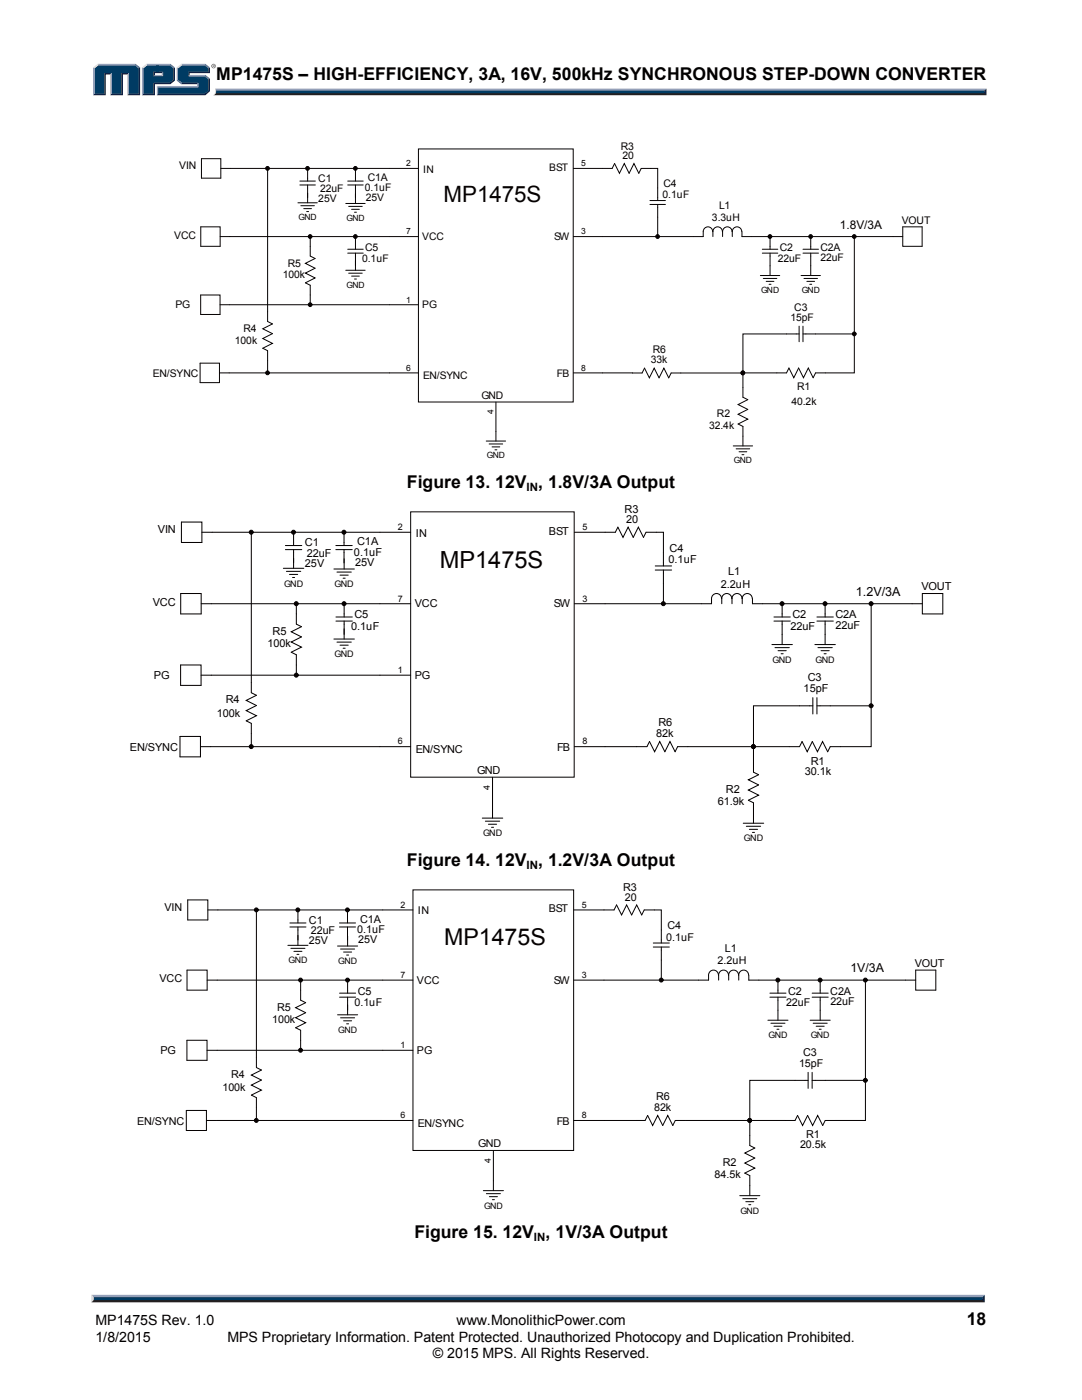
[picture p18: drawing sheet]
<svg xmlns="http://www.w3.org/2000/svg" width="216mm" height="279mm" viewBox="0 0 216 279" stroke-linecap="round" stroke-linejoin="round" font-family="sans-serif">
<defs><g id="words">
<text font-size="4.7" fill="#050100" x="87.8" y="113.3">MP1475S</text>
<text font-size="4.6" fill="#050100" x="88.6" y="188.5">MP1475S</text>
<text font-size="4.5" fill="#070101" x="88.5" y="40.4">MP1475S</text>
<g font-size="3.5">
<text x="43.1" y="15.9">MP1475S – HIGH-EFFICIENCY, 3A, 16V, 500kHz SYNCHRONOUS STEP-DOWN CONVERTER</text>
<text x="81.2" y="97.5">Figure 13. 12V , 1.8V/3A Output</text>
<text x="81.2" y="172.9">Figure 14. 12V , 1.2V/3A Output</text>
<text x="82.7" y="247.1">Figure 15. 12V , 1V/3A Output</text>
<text x="192.9" y="264.5">18</text>
</g>
<g font-size="2.8">
<text x="19" y="267.9">1/8/2015</text>
<text x="19" y="264.5">MP1475S Rev. 1.0</text>
<text x="45.4" y="267.9">MPS Proprietary Information. Patent Protected. Unauthorized Photocopy and Duplication Prohibited.</text>
<text x="91.1" y="264.5">www.MonolithicPower.com</text>
<text x="86.4" y="271.1">© 2015 MPS. All Rights Reserved.</text>
</g>
<g font-size="2.5" fill="#050100">
<text x="170.8" y="118.9">1.2V/3A</text>
<text x="169.7" y="194">1V/3A</text>
</g>
<text font-size="2.4" fill="#070101" x="167.6" y="45.7">1.8V/3A</text>
<g font-size="2.3">
<text x="105.1" y="98">IN</text>
<text x="105.1" y="173.4">IN</text>
<text x="106.6" y="247.7">IN</text>
</g>
<g font-size="2.2" fill="#050100">
<text x="31.5" y="106.4">VIN</text>
<text x="83" y="107.1">IN</text>
<text x="109.5" y="106.7">BST</text>
<text x="124.6" y="102.4">R3</text>
<text x="125" y="104.3">20</text>
<text x="60.8" y="113.2">25V</text>
<text x="60.8" y="109">C1</text>
<text x="61.2" y="111.2">22uF</text>
<text x="70.6" y="111">0.1uF</text>
<text x="70.8" y="113">25V</text>
<text x="71.2" y="108.8">C1A</text>
<text x="133.4" y="112.4">0.1uF</text>
<text x="133.6" y="110.1">C4</text>
<text x="143.8" y="117.3">2.2uH</text>
<text x="145.3" y="114.7">L1</text>
<text x="183.8" y="117.8">VOUT</text>
<text x="30.5" y="120.9">VCC</text>
<text x="70.1" y="125.8">0.1uF</text>
<text x="70.7" y="123.4">C5</text>
<text x="82.8" y="121.2">VCC</text>
<text x="110.5" y="121.2">SW</text>
<text x="157.7" y="125.8">22uF</text>
<text x="158.1" y="123.4">C2</text>
<text x="166.7" y="123.4">C2A</text>
<text x="166.7" y="125.6">22uF</text>
<text x="53.4" y="129.2">100k</text>
<text x="54.4" y="126.8">R5</text>
<text x="30.7" y="135.5">PG</text>
<text x="82.8" y="135.5">PG</text>
<text x="161.2" y="136">C3</text>
<text x="43.2" y="143">100k</text>
<text x="45" y="140.4">R4</text>
<text x="160.4" y="138.1">15pF</text>
<text x="25.9" y="150">EN/SYNC</text>
<text x="111.1" y="149.9">FB</text>
<text x="130.9" y="147">82k</text>
<text x="131.4" y="144.8">R6</text>
<text x="83" y="150.3">EN/SYNC</text>
<text x="95.2" y="154.4">GND</text>
<text x="160.6" y="154.6">30.1k</text>
<text x="161.8" y="152.7">R1</text>
<text x="143.2" y="160.7">61.9k</text>
<text x="144.9" y="158.2">R2</text>
<text x="124.3" y="177.8">R3</text>
<text x="32.8" y="181.7">VIN</text>
<text x="61.7" y="184.3">C1</text>
<text x="71.9" y="184.1">C1A</text>
<text x="133.2" y="185.4">C4</text>
<text x="144.7" y="189.9">L1</text>
<text x="31.8" y="196.1">VCC</text>
<text x="182.5" y="193">VOUT</text>
<text x="55.3" y="201.8">R5</text>
<text x="71.4" y="198.5">C5</text>
<text x="157.3" y="198.5">C2</text>
<text x="165.7" y="198.5">C2A</text>
<text x="32" y="210.3">PG</text>
<text x="46.1" y="215.1">R4</text>
<text x="160.2" y="210.8">C3</text>
<text x="131" y="219.5">R6</text>
<text x="27.4" y="224.6">EN/SYNC</text>
<text x="160.8" y="227.2">R1</text>
<text x="144.2" y="232.6">R2</text>
</g>
<g font-size="2.1" fill="#070101">
<text x="123.9" y="30">R3</text>
<text x="35.8" y="33.7">VIN</text>
<text x="84.5" y="34.5">IN</text>
<text x="109.6" y="34.1">BST</text>
<text x="124.2" y="31.8">20</text>
<text x="63.5" y="40.3">25V</text>
<text x="63.5" y="36.3">C1</text>
<text x="63.9" y="38.3">22uF</text>
<text x="72.8" y="38.1">0.1uF</text>
<text x="73" y="40.1">25V</text>
<text x="73.4" y="36.1">C1A</text>
<text x="132.2" y="39.5">0.1uF</text>
<text x="132.4" y="37.3">C4</text>
<text x="143.5" y="41.7">L1</text>
<text x="34.8" y="47.7">VCC</text>
<text x="84.3" y="47.9">VCC</text>
<text x="110.6" y="47.9">SW</text>
<text x="142.1" y="44.2">3.3uH</text>
<text x="179.9" y="44.7">VOUT</text>
<text x="57.4" y="53.2">R5</text>
<text x="72.2" y="52.3">0.1uF</text>
<text x="72.9" y="50">C5</text>
<text x="155.2" y="52.3">22uF</text>
<text x="155.6" y="50">C2</text>
<text x="163.7" y="50">C2A</text>
<text x="163.7" y="52.1">22uF</text>
<text x="56.4" y="55.5">100k</text>
<text x="35" y="61.5">PG</text>
<text x="84.3" y="61.5">PG</text>
<text x="157.7" y="64">15pF</text>
<text x="158.5" y="62">C3</text>
<text x="46.9" y="68.7">100k</text>
<text x="48.6" y="66.2">R4</text>
<text x="130.3" y="70.4">R6</text>
<text x="30.5" y="75.3">EN/SYNC</text>
<text x="84.5" y="75.7">EN/SYNC</text>
<text x="111.1" y="75.3">FB</text>
<text x="129.8" y="72.5">33k</text>
<text x="159.1" y="77.9">R1</text>
<text x="96.1" y="79.6">GND</text>
<text x="143.1" y="83.2">R2</text>
<text x="157.9" y="80.7">40.2k</text>
<text x="141.5" y="85.6">32.4k</text>
</g>
<g font-size="2.1" fill="#050100">
<text x="124.7" y="179.7">20</text>
<text x="83.4" y="182.5">IN</text>
<text x="109.5" y="182.1">BST</text>
<text x="61.7" y="188.4">25V</text>
<text x="62.1" y="186.4">22uF</text>
<text x="71.3" y="186.2">0.1uF</text>
<text x="71.5" y="188.2">25V</text>
<text x="133" y="187.7">0.1uF</text>
<text x="83.2" y="196.3">VCC</text>
<text x="110.5" y="196.3">SW</text>
<text x="143.2" y="192.5">2.2uH</text>
<text x="70.7" y="200.8">0.1uF</text>
<text x="156.9" y="200.8">22uF</text>
<text x="165.7" y="200.7">22uF</text>
<text x="54.3" y="204.1">100k</text>
<text x="83.2" y="210.3">PG</text>
<text x="159.4" y="212.9">15pF</text>
<text x="44.4" y="217.8">100k</text>
<text x="130.5" y="221.7">82k</text>
<text x="83.4" y="224.9">EN/SYNC</text>
<text x="111.1" y="224.5">FB</text>
<text x="95.4" y="228.9">GND</text>
<text x="159.6" y="229.1">20.5k</text>
<text x="142.6" y="235.1">84.5k</text>
</g>
<g font-size="1.8" fill="#050100">
<text x="79.4" y="105.8">2</text>
<text x="116.3" y="105.8">5</text>
<text x="56.7" y="117.1">GND</text>
<text x="66.8" y="117.2">GND</text>
<text x="79.4" y="120">7</text>
<text x="116.3" y="120">3</text>
<text x="66.8" y="131.2">GND</text>
<text x="79.4" y="134.3">1</text>
<text x="154.2" y="132.3">GND</text>
<text x="162.7" y="132.3">GND</text>
<text x="79.4" y="148.6">6</text>
<text x="116.3" y="148.6">8</text>
<text x="97.7" y="157.7" transform="rotate(-90 97.7 157.7)">4</text>
<text x="96.4" y="166.9">GND</text>
<text x="148.5" y="167.9">GND</text>
<text x="79.9" y="181.2">2</text>
<text x="116.1" y="181.2">5</text>
<text x="57.6" y="192.2">GND</text>
<text x="67.5" y="192.4">GND</text>
<text x="79.9" y="195.2">7</text>
<text x="116.1" y="195.2">3</text>
<text x="67.5" y="206.1">GND</text>
<text x="79.9" y="209.2">1</text>
<text x="153.4" y="207.2">GND</text>
<text x="161.8" y="207.2">GND</text>
<text x="79.9" y="223.2">6</text>
<text x="116.1" y="223.2">8</text>
<text x="96.6" y="241.2">GND</text>
<text x="147.7" y="242.2">GND</text>
</g>
<g font-size="1.7" fill="#070101">
<text x="81.1" y="33.2">2</text>
<text x="116" y="33.2">5</text>
<text x="59.6" y="43.9">GND</text>
<text x="69.1" y="44.1">GND</text>
<text x="81.1" y="46.8">7</text>
<text x="116" y="46.8">3</text>
<text x="69.1" y="57.4">GND</text>
<text x="151.9" y="58.5">GND</text>
<text x="160" y="58.5">GND</text>
<text x="81.1" y="60.4">1</text>
<text x="81.1" y="74">6</text>
<text x="116" y="74">8</text>
<text x="98.4" y="82.7" transform="rotate(-90 98.4 82.7)">4</text>
<text x="97.2" y="91.5">GND</text>
<text x="146.4" y="92.5">GND</text>
</g>
<text font-size="1.7" fill="#050100" x="97.9" y="232.1" transform="rotate(-90 97.9 232.1)">4</text>
</g></defs>
<path d="M18.7 259.2h177.4l.4 .7h-178.3z" fill="#231f20"/>
<path d="M18.3 258.4h178.2l-.4 .8h-177.4z" fill="#94a0b9"/>
<path d="M196.5 258.4v1.5l-.4-.4v-.6z" fill="#001339"/>
<path d="M18.7 258.9h177.4v.6h-177.4z" fill="#003b63"/>
<path d="M18.2 258.4l.5 .5v.5l-.5 .5z" fill="#dcddde"/>
<path d="M42.9 17.7h153.9l-.4 .7h-153.3z" fill="#94a0b9"/>
<path d="M43.1 18.4h153.3l.4 .6h-154.3l.4-.2z" fill="#231f20"/>
<path d="M196.4 18.1l.4-.4v1.3l-.4-.4z" fill="#001339"/>
<path d="M43.1 18.1h153.3v.5h-153.4z" fill="#003b63"/>
<path d="M42.9 17.7l.2 .5a.79 .79 0 0 1-.6 .8l.1-.1a1.23 1.23 0 0 0 .3-1.2z" fill="#dcddde"/>
<path d="M30.7 15.2l.2-.3h1.4l.3 .3z" fill="#94a0b9"/>
<g fill="#003b63">
<path d="M18.9 13.6l.8-.6h7.2l.8 .6v5.1h-2v-4.1h-1.4v4.1h-2v-4.1h-1.5v4.1h-1.9z"/>
<path d="M28.6 13.6l.8-.6h2.2v1.3h-.9v.9h1.9v-.9h-1.3v-1.3h2.5l.8 .6v2.3l-.8 .6h-3.1v2.2h-2.1z"/>
<path d="M31.5 17.4h8v-.9h-3.2l-.8-.6v-2.3l.8-.6h4.5l.8 .6v.7h-4v.9h3.2l.8 .6v2.2l-.8 .7h-9.3z"/>
</g>
<path d="M36.2 12.9h4.8" fill="none" stroke="#94a0b9" stroke-width=".26"/>
<path d="M35.3 13.4l.9-.7 .1 .3-.8 .6z" fill="#dcddde"/>
<path d="M35.4 13.4v2.7" fill="none" stroke="#94a0b9" stroke-width=".27"/>
<path d="M35.3 16.1l.2-.2 .8 .6-.1 .3z" fill="#547194"/>
<path d="M36.2 16.7h3.4" fill="none" stroke="#001339" stroke-width=".26"/>
<g fill="#94a0b9">
<path d="M31.3 17.2h8v-.4l.3-.3v.9h-8z"/>
<path d="M31.3 17.2l.3 .2v1.3l-.3 .3z"/>
</g>
<path d="M37.6 14.3h4v-.7l.3-.2v1.2h-4.1v.3l-.2 .3z" fill="#001339"/>
<path d="M37.6 15.1h3.4" fill="none" stroke="#94a0b9" stroke-width=".26"/>
<path d="M41 14.9l.9 .8-.3 .1-.8-.6z" fill="#547194"/>
<g fill="#001339">
<path d="M31.3 19l.3-.3h9.2l.8-.7v-2.2l.3-.1v2.5l-.9 .8z"/>
<path d="M30.7 16.5h3.1l.8-.6v-2.3l.3-.2v2.7l-.9 .7h-3.1v2.2h-2.6l.3-.3h2.1z"/>
</g>
<path d="M34 12.7l.9 .7-.3 .2-.8-.6z" fill="#547194"/>
<path d="M29.2 12.9h4.8" fill="none" stroke="#94a0b9" stroke-width=".26"/>
<path d="M28.3 13.4l.9-.7 .2 .3-.8 .6z" fill="#dcddde"/>
<path d="M28.5 13.4v5.6" fill="none" stroke="#94a0b9" stroke-width=".27"/>
<path d="M32.3 14.6l.3-.3v.9l-.3-.3z" fill="#94a0b9"/>
<g fill="#001339">
<path d="M30.7 14.3h1.9l-.3 .3h-1.4v.3l-.2 .3z"/>
<path d="M27.7 13.6l.3-.2v5.6h-2.6l.3-.3h2z"/>
</g>
<path d="M27.1 12.7l.9 .7-.3 .2-.8-.6z" fill="#547194"/>
<path d="M19.5 12.9h7.6" fill="none" stroke="#94a0b9" stroke-width=".26"/>
<path d="M18.6 13.4l.9-.7 .2 .3-.8 .6z" fill="#dcddde"/>
<path d="M18.7 13.4v5.6" fill="none" stroke="#94a0b9" stroke-width=".27"/>
<path d="M20.8 14.6h1.5l-.3 .3h-.9v4.1h-2.5l.3-.3h1.9z" fill="#001339"/>
<path d="M22.1 14.6v4.4" fill="none" stroke="#94a0b9" stroke-width=".27"/>
<path d="M24.3 14.6h1.4l-.3 .3h-.9v4.1h-2.5l.3-.3h2z" fill="#001339"/>
<path d="M25.6 14.6v4.4" fill="none" stroke="#94a0b9" stroke-width=".27"/>
<path d="M41 12.7l.9 .7-.3 .2-.8-.6z" fill="#547194"/>
<path d="M42.2 13.2a.45 .45 0 0 1 .9 0 .45 .45 0 0 1-.9 0zM42.3 13.2a.37 .37 0 0 0 .7 0 .37 .37 0 0 0-.7 0zM42.5 12.9l.3 .1v.4l-.2-.2-.1 .2zM42.5 13v.2l.2-.1z" fill="#231f20"/>
<g fill="none" stroke="#070101" stroke-width=".2">
<path d="M40.2 31.7h3.9v3.9h-3.9zM44.1 33.6h9.3M59.8 36.1h3.1M59.8 36.9h3.1M61.4 33.6v2.5M61.4 36.9v3.6M69.4 36.9h3.1M69.4 36.1h3.1M70.9 33.6v2.5M70.9 36.9v3.7M83.5 29.7h30.9v50.5h-30.9zM83.5 33.6h-30.1v30.6l1 .4-2 1 2 1-2 1 2 .9-2 1 1 .5v4.4h30.1"/>
<path d="M114.4 33.6h7.7l.5-1 1 2 1-2 .9 2 1-2 1 2 .4-1h3.3v6.4M40 58.9h3.9v3.9h-3.9zM40.1 45.3h3.8v3.9h-3.8zM43.9 47.2h39.6M59.4 40.5h3.9M60 41.1h2.7M60.6 41.6h1.6M61.2 42.2h.4M61.9 47.2v3.9l1 .5-2 1 2 .9-2 1 2 1-2 .9 1 .5v3.9M69 40.6h3.9M69 53.9h3.9M69.4 50.5h3.1"/>
<path d="M69.4 49.7h3.1M69.6 41.2h2.7M69.6 54.5h2.7M70.2 41.8h1.5M70.2 55.1h1.5M70.7 42.4h.4M70.7 55.7h.4M70.9 47.2v2.5M70.9 50.5v3.4M129.7 40.8h3.1M129.7 40h3.1M131.2 40.8v6.4h-16.8"/>
<path d="M142.2 46.2a.95 .95 0 0 0-.9-.9 .95 .95 0 0 0-1 .9v1h-9.1M144.1 46.2a.95 .95 0 0 0-.9-.9 .95 .95 0 0 0-.9 .9v1M144.2 46.2v1M146.1 46.2a.95 .95 0 0 0-1-.9 .95 .95 0 0 0-.9 .9M148 46.2a.95 .95 0 0 0-.9-.9 .95 .95 0 0 0-1 .9v1M148 46.2v1h32.1M151.7 55h3.9M152.1 50.5h3.1M152.1 49.7h3.1M152.3 55.6h2.7M152.9 56.2h1.5M153.5 56.7h.3"/>
<path d="M153.7 47.2v2.5M153.7 50.5v4.5M159.8 55h3.9M160.2 50.5h3.1M160.2 49.7h3.1M160.4 55.6h2.7M161 56.2h1.5M161.6 56.7h.4M161.8 47.2v2.5M161.8 50.5v4.5M170.5 47.2v27.2h-7.8l-.4 1-1-2-1 2-.9-2-1 2-1-2-.5 1h-8.7v-7.8h11.3M180.1 45.3h3.9v3.9h-3.9z"/>
<path d="M39.9 72.5h3.9v3.9h-3.9zM43.8 74.4h9.6M43.9 60.8h39.6M114.4 74.4h13.7l.5-.9 1 1.9 .9-1.9 1 1.9 1-1.9 .9 1.9 .5-1h14.3v4.9l1 .5-1.9 .9 1.9 1-1.9 1 1.9 .9-1.9 1 .9 .5v3.9M159.5 65.1v3.1M160.2 65.1v3.1M160.2 66.6h10.3M97 88h3.9M97.6 88.6h2.7M98.2 89.2h1.5M98.8 89.8h.3M99 80.2v7.8"/>
<path d="M146.3 89h3.9M146.9 89.6h2.7M147.5 90.2h1.5M148 90.7h.4"/>
</g>
<circle cx="53.4" cy="74.4" r=".37" fill="#070101"/>
<circle cx="53.4" cy="74.4" r=".37" fill="none" stroke="#070101" stroke-width=".2"/>
<circle cx="53.4" cy="33.6" r=".37" fill="#070101"/>
<circle cx="53.4" cy="33.6" r=".37" fill="none" stroke="#070101" stroke-width=".2"/>
<circle cx="61.4" cy="33.6" r=".37" fill="#070101"/>
<circle cx="61.4" cy="33.6" r=".37" fill="none" stroke="#070101" stroke-width=".2"/>
<circle cx="61.9" cy="60.8" r=".37" fill="#070101"/>
<circle cx="61.9" cy="60.8" r=".37" fill="none" stroke="#070101" stroke-width=".2"/>
<circle cx="61.9" cy="47.2" r=".37" fill="#070101"/>
<circle cx="61.9" cy="47.2" r=".37" fill="none" stroke="#070101" stroke-width=".2"/>
<circle cx="70.9" cy="33.6" r=".37" fill="#070101"/>
<circle cx="70.9" cy="33.6" r=".37" fill="none" stroke="#070101" stroke-width=".2"/>
<circle cx="70.9" cy="47.2" r=".37" fill="#070101"/>
<circle cx="70.9" cy="47.2" r=".37" fill="none" stroke="#070101" stroke-width=".2"/>
<circle cx="131.2" cy="47.2" r=".37" fill="#070101"/>
<circle cx="131.2" cy="47.2" r=".37" fill="none" stroke="#070101" stroke-width=".2"/>
<circle cx="148.2" cy="74.4" r=".37" fill="#070101"/>
<circle cx="148.2" cy="74.4" r=".37" fill="none" stroke="#070101" stroke-width=".2"/>
<circle cx="148.2" cy="74.4" r=".37" fill="#070101"/>
<circle cx="148.2" cy="74.4" r=".37" fill="none" stroke="#070101" stroke-width=".2"/>
<circle cx="153.6" cy="47.2" r=".37" fill="#070101"/>
<circle cx="153.6" cy="47.2" r=".37" fill="none" stroke="#070101" stroke-width=".2"/>
<circle cx="161.7" cy="47.2" r=".37" fill="#070101"/>
<circle cx="161.7" cy="47.2" r=".37" fill="none" stroke="#070101" stroke-width=".2"/>
<circle cx="170.4" cy="66.6" r=".37" fill="#070101"/>
<circle cx="170.4" cy="66.6" r=".37" fill="none" stroke="#070101" stroke-width=".2"/>
<circle cx="170.4" cy="47.2" r=".37" fill="#070101"/>
<circle cx="170.4" cy="47.2" r=".37" fill="none" stroke="#070101" stroke-width=".2"/>
<g fill="none" stroke="#050100" stroke-width=".2">
<path d="M36.1 118.4h4v4.1h-4zM36.2 104.2h4.1v4.1h-4.1zM50.1 106.2h-9.8M56.5 113.4h4.1M56.9 109.7h3.3M56.9 108.9h3.3M57.2 114h2.8M57.8 114.6h1.6M58.4 115.3h.4M58.6 106.2v2.7M58.6 109.7v3.7M66.6 113.6h4.1"/>
<path d="M67 109.7h3.3M67 108.9h3.3M67.2 114.2h2.9M67.9 114.8h1.6M68.5 115.4h.4M68.6 106.2v2.7M68.6 109.7v2.6M68.7 111.5v2.1M81.9 106.2h-31.8v32.1l1.1 .5-2.1 1 2.1 1-2.1 1 2.1 1-2.1 1.1 1 .5v4.6h31.8M81.9 102.1h32.7v53h-32.7zM114.6 106.2h8.2l.5-1 1 2 1-2 1.1 2 1-2 1 2 .5-1h3.5v6.7M130.7 113.8h3.3"/>
<path d="M130.7 112.9h3.3M132.4 113.8v6.7h-17.8M144 119.5a1 1 0 0 0-1-1.1 1 1 0 0 0-1 1.1v1h-9.6M146 119.5a1 1 0 0 0-1-1.1 1 1 0 0 0-1 1.1v1M148.1 119.5a1 1 0 0 0-1-1.1 1 1 0 0 0-1 1.1v1M150.1 119.5a1 1 0 0 0-1-1.1 1 1 0 0 0-1 1.1v1M150.1 119.5v1h33.9M184 118.4h4.1v4.1h-4.1zM36 132.7h4.1v4.1h-4.1zM40.1 120.5h41.8M59.1 120.5v4.1l1.1 .5-2.1 1 2.1 1-2.1 1 2.1 1-2.1 1.1 1 .5v4M66.6 127.5h4.1"/>
<path d="M67 124h3.3M67 123.1h3.3M67.2 128.1h2.9M67.9 128.8h1.6M68.5 129.4h.4M68.7 120.5v2.6M68.7 124v3.5M81.9 134.7h-41.8M154 128.6h4.1M154.4 124h3.3M154.4 123.1h3.3M154.6 129.2h2.9"/>
<path d="M155.2 129.9h1.7M155.9 130.5h.4M156.1 120.5v2.6M156.1 124v4.6M162.2 139.2v3.3M162.6 128.6h4.1M163 124h3.3M163 123.1h3.3M163 139.2v3.3M163.2 129.2h2.9M163.8 129.9h1.7M164.4 130.5h.4"/>
<path d="M164.6 124v4.6M164.6 120.5v2.6M173.8 120.5v28.5h-8.1l-.5 1-1.1-2-1 2-1-2-1 2-1.1-2-.5 1h-9.2v-8.1h11.9M35.9 147h4.1v4h-4.1zM50.1 149h-10.1M98.3 155.1v8.2M114.6 149h14.5l.5-1 1 2 1-2 1.1 2 1-2 1 2 .5-1h15.1v5.1l1.1 .5-2.1 1 2.1 1.1-2.1 1 2.1 1-2.1 1 1 .5v4.1M173.8 140.9h-10.8M96.2 163.3h4.1M96.8 163.9h2.9M97.5 164.5h1.6M98.1 165.1h.4"/>
<path d="M148.3 164.3h4.1M148.9 164.9h2.9M149.5 165.5h1.7M150.1 166.1h.5"/>
</g>
<circle cx="50.1" cy="149" r=".39" fill="#050100"/>
<circle cx="50.1" cy="149" r=".39" fill="none" stroke="#050100" stroke-width=".2"/>
<circle cx="50.1" cy="106.2" r=".39" fill="#050100"/>
<circle cx="50.1" cy="106.2" r=".39" fill="none" stroke="#050100" stroke-width=".2"/>
<circle cx="58.6" cy="106.2" r=".39" fill="#050100"/>
<circle cx="58.6" cy="106.2" r=".39" fill="none" stroke="#050100" stroke-width=".2"/>
<circle cx="59.1" cy="134.7" r=".39" fill="#050100"/>
<circle cx="59.1" cy="134.7" r=".39" fill="none" stroke="#050100" stroke-width=".2"/>
<circle cx="59.1" cy="120.5" r=".39" fill="#050100"/>
<circle cx="59.1" cy="120.5" r=".39" fill="none" stroke="#050100" stroke-width=".2"/>
<circle cx="68.6" cy="106.2" r=".39" fill="#050100"/>
<circle cx="68.6" cy="106.2" r=".39" fill="none" stroke="#050100" stroke-width=".2"/>
<circle cx="68.6" cy="120.5" r=".39" fill="#050100"/>
<circle cx="68.6" cy="120.5" r=".39" fill="none" stroke="#050100" stroke-width=".2"/>
<circle cx="132.4" cy="120.5" r=".39" fill="#050100"/>
<circle cx="132.4" cy="120.5" r=".39" fill="none" stroke="#050100" stroke-width=".2"/>
<circle cx="150.3" cy="149" r=".39" fill="#050100"/>
<circle cx="150.3" cy="149" r=".39" fill="none" stroke="#050100" stroke-width=".2"/>
<circle cx="150.3" cy="149" r=".39" fill="#050100"/>
<circle cx="150.3" cy="149" r=".39" fill="none" stroke="#050100" stroke-width=".2"/>
<circle cx="156" cy="120.5" r=".39" fill="#050100"/>
<circle cx="156" cy="120.5" r=".39" fill="none" stroke="#050100" stroke-width=".2"/>
<circle cx="164.6" cy="120.5" r=".39" fill="#050100"/>
<circle cx="164.6" cy="120.5" r=".39" fill="none" stroke="#050100" stroke-width=".2"/>
<circle cx="173.8" cy="140.9" r=".39" fill="#050100"/>
<circle cx="173.8" cy="140.9" r=".39" fill="none" stroke="#050100" stroke-width=".2"/>
<circle cx="173.8" cy="120.5" r=".39" fill="#050100"/>
<g fill="none" stroke="#050100" stroke-width=".2">
<path d="M37.5 179.6h4v4h-4zM82.4 177.6h32.1v52h-32.1zM37.3 193.6h4v4h-4zM41.3 195.6h41.1M51.2 181.6h-9.7M57.4 188.7h4.1M57.8 184.2h3.3M57.8 185h3.3M58 189.3h2.9M58.6 189.9h1.7M59.2 190.5h.4M59.4 181.6v2.6"/>
<path d="M59.4 185v3.7M60 195.6v4l1 .5-2 1 2 1-2 1 2 1-2 1 1 .5v4M67.4 188.8h4M67.7 184.2h3.2M67.7 185h3.2M67.8 198.2h3.2M67.8 199h3.2M68 189.4h2.8M68.6 190h1.6M69.2 190.6h.4M69.3 181.6v2.6M69.3 185l.1 3.8"/>
<path d="M69.4 195.6v2.6M69.4 199v3.5M82.4 181.6h-31.2v31.5l1 .5-2 1 2 1-2 1 2 1-2 1 1 .5v4.5h31.2M114.5 181.6h8l.5-1 1 2 1-2 1 2 1-2 1 2 .5-1h3.5v6.6M130.4 189h3.2M130.4 188.2h3.2M132 189v6.6h-17.5M143.4 194.6a.98 .98 0 0 0-1-1 .98 .98 0 0 0-1 1v1h-9.4M145.4 194.6a.98 .98 0 0 0-1-1 .98 .98 0 0 0-1 1v1M147.4 194.6a.98 .98 0 0 0-1-1 .98 .98 0 0 0-1 1v1M149.4 194.6a.98 .98 0 0 0-1-1 .98 .98 0 0 0-1 1v1M149.4 194.6v1h33.3"/>
<path d="M153.6 199h3.2M153.6 198.2h3.2M155.2 195.6v2.6M155.2 199v4.6M162.1 198.2h3.2M162.1 199h3.2M163.7 195.6v2.6M163.7 199v4.6M172.7 195.6v28h-8l-.5 1-1-2-1 2-1.1-2-1 2-1-2-.5 1h-9v-8h11.6M182.7 193.6h4v4h-4zM37.3 207.6h4v4h-4zM41.3 209.6h41.1"/>
<path d="M67.4 202.5h4M68 203.1h2.8M68.6 203.7h1.6M69.2 204.3h.4M153.2 203.6h4M153.8 204.2h2.8M154.4 204.8h1.6M155 205.4h.4M161.2 214v3.2M161.7 203.6h4M162.1 214v3.2M162.3 204.2h2.8"/>
<path d="M162.9 204.8h1.6M163.5 205.4h.4M172.7 215.6h-10.6M37.2 221.6h4v4h-4zM51.2 223.6h-10M96.4 237.6h4.1M97 238.2h2.9M97.6 238.8h1.7M98.3 239.4h.4M98.5 229.6v8M114.5 223.6h14.2l.5-1 1 2 1-2 1 2 1-2 1 2 .5-1h14.9v5l1 .5-2 1 2 1-2 1 2 1-2 1 1 .5v4M147.6 238.6h4"/>
<path d="M148.2 239.2h2.8M148.8 239.8h1.6M149.4 240.4h.4"/>
<circle cx="173.8" cy="120.5" r=".39"/>
</g>
<circle cx="51.1" cy="223.6" r=".39" fill="#050100"/>
<circle cx="51.1" cy="223.6" r=".39" fill="none" stroke="#050100" stroke-width=".2"/>
<circle cx="51.1" cy="181.6" r=".39" fill="#050100"/>
<circle cx="51.1" cy="181.6" r=".39" fill="none" stroke="#050100" stroke-width=".2"/>
<circle cx="59.4" cy="181.6" r=".39" fill="#050100"/>
<circle cx="59.4" cy="181.6" r=".39" fill="none" stroke="#050100" stroke-width=".2"/>
<circle cx="60" cy="209.6" r=".39" fill="#050100"/>
<circle cx="60" cy="209.6" r=".39" fill="none" stroke="#050100" stroke-width=".2"/>
<circle cx="60" cy="195.6" r=".39" fill="#050100"/>
<circle cx="60" cy="195.6" r=".39" fill="none" stroke="#050100" stroke-width=".2"/>
<circle cx="69.3" cy="181.6" r=".39" fill="#050100"/>
<circle cx="69.3" cy="181.6" r=".39" fill="none" stroke="#050100" stroke-width=".2"/>
<circle cx="69.3" cy="195.6" r=".39" fill="#050100"/>
<circle cx="69.3" cy="195.6" r=".39" fill="none" stroke="#050100" stroke-width=".2"/>
<circle cx="131.9" cy="195.6" r=".39" fill="#050100"/>
<circle cx="131.9" cy="195.6" r=".39" fill="none" stroke="#050100" stroke-width=".2"/>
<circle cx="149.6" cy="223.6" r=".39" fill="#050100"/>
<circle cx="149.6" cy="223.6" r=".39" fill="none" stroke="#050100" stroke-width=".2"/>
<circle cx="149.6" cy="223.6" r=".39" fill="#050100"/>
<circle cx="149.6" cy="223.6" r=".39" fill="none" stroke="#050100" stroke-width=".2"/>
<circle cx="155.2" cy="195.6" r=".39" fill="#050100"/>
<circle cx="155.2" cy="195.6" r=".39" fill="none" stroke="#050100" stroke-width=".2"/>
<circle cx="163.6" cy="195.6" r=".39" fill="#050100"/>
<circle cx="163.6" cy="195.6" r=".39" fill="none" stroke="#050100" stroke-width=".2"/>
<circle cx="172.7" cy="215.6" r=".39" fill="#050100"/>
<circle cx="172.7" cy="215.6" r=".39" fill="none" stroke="#050100" stroke-width=".2"/>
<circle cx="172.7" cy="195.6" r=".39" fill="#050100"/>
<circle cx="172.7" cy="195.6" r=".39" fill="none" stroke="#050100" stroke-width=".2"/>
<use href="#words"/>
</svg>
